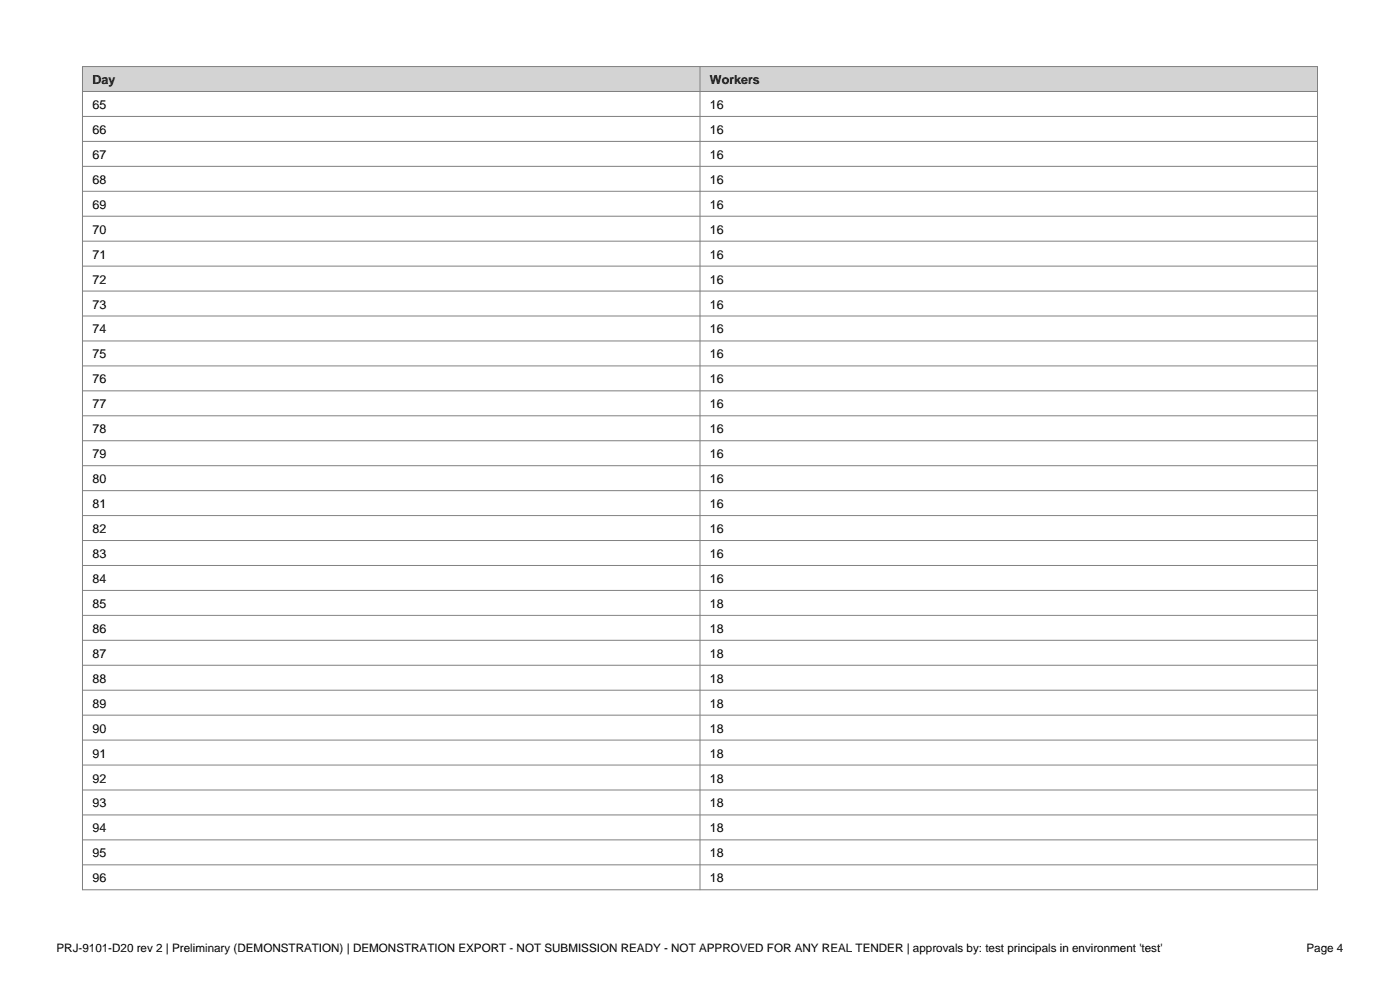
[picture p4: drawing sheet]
<svg xmlns="http://www.w3.org/2000/svg" width="297mm" height="210mm" viewBox="0 0 297 210" stroke-linecap="round" stroke-linejoin="round" font-family="sans-serif">
<defs><g id="words">
<g font-size="2.6">
<text x="19.6" y="17.8">Day</text>
<text x="150.6" y="17.8">Workers</text>
<text x="19.6" y="23.1">65</text>
<text x="150.6" y="23.1">16</text>
<text x="19.6" y="28.4">66</text>
<text x="150.6" y="28.4">16</text>
<text x="19.6" y="33.7">67</text>
<text x="150.6" y="33.7">16</text>
<text x="19.6" y="39">68</text>
<text x="150.6" y="39">16</text>
<text x="19.6" y="44.3">69</text>
<text x="150.6" y="44.3">16</text>
<text x="19.6" y="49.6">70</text>
<text x="150.6" y="49.6">16</text>
<text x="19.6" y="54.9">71</text>
<text x="150.6" y="54.9">16</text>
<text x="19.6" y="60.2">72</text>
<text x="19.6" y="65.4">73</text>
<text x="150.6" y="60.2">16</text>
<text x="150.6" y="65.4">16</text>
<text x="19.6" y="70.7">74</text>
<text x="150.6" y="70.7">16</text>
<text x="19.6" y="76">75</text>
<text x="150.6" y="76">16</text>
<text x="19.6" y="81.3">76</text>
<text x="150.6" y="81.3">16</text>
<text x="19.6" y="86.6">77</text>
<text x="150.6" y="86.6">16</text>
<text x="19.6" y="91.9">78</text>
<text x="150.6" y="91.9">16</text>
<text x="19.6" y="97.2">79</text>
<text x="150.6" y="97.2">16</text>
<text x="19.6" y="102.5">80</text>
<text x="19.6" y="107.8">81</text>
<text x="150.6" y="102.5">16</text>
<text x="150.6" y="107.8">16</text>
<text x="19.6" y="113.1">82</text>
<text x="150.6" y="113.1">16</text>
<text x="19.6" y="118.4">83</text>
<text x="150.6" y="118.4">16</text>
<text x="19.6" y="123.7">84</text>
<text x="150.6" y="123.7">16</text>
<text x="19.6" y="128.9">85</text>
<text x="150.6" y="128.9">18</text>
<text x="19.6" y="134.2">86</text>
<text x="150.6" y="134.2">18</text>
<text x="19.6" y="139.5">87</text>
<text x="150.6" y="139.5">18</text>
<text x="19.6" y="144.8">88</text>
<text x="150.6" y="144.8">18</text>
<text x="19.6" y="150.1">89</text>
<text x="19.6" y="155.4">90</text>
<text x="150.6" y="150.1">18</text>
<text x="150.6" y="155.4">18</text>
<text x="19.6" y="160.7">91</text>
<text x="150.6" y="160.7">18</text>
<text x="19.6" y="166">92</text>
<text x="150.6" y="166">18</text>
<text x="19.6" y="171.3">93</text>
<text x="150.6" y="171.3">18</text>
<text x="19.6" y="176.6">94</text>
<text x="150.6" y="176.6">18</text>
<text x="19.6" y="181.9">95</text>
<text x="150.6" y="181.9">18</text>
<text x="19.6" y="187.2">96</text>
<text x="150.6" y="187.2">18</text>
</g>
<g font-size="2.5">
<text x="12" y="202">PRJ-9101-D20 rev 2 | Preliminary (DEMONSTRATION) | DEMONSTRATION EXPORT - NOT SUBMISSION READY - NOT APPROVED FOR ANY REAL TENDER | approvals by: test principals in environment 'test'</text>
<text x="277.2" y="202">Page 4</text>
</g>
</g></defs>
<path d="M17.5 14.1h262v5.3h-262z" fill-rule="evenodd" fill="#d3d3d3"/>
<g fill="none" stroke="#808080" stroke-width=".21">
<path d="M17.5 14.1h262v174.6h-262zM17.5 19.4h262M148.5 14.1v174.6M17.5 24.7h262M17.5 30h262M17.5 35.3h262M17.5 40.6h262M17.5 45.9h262M17.5 51.2h262M17.5 56.4h262M17.5 61.7h262M17.5 67h262"/>
<path d="M17.5 72.3h262M17.5 77.6h262M17.5 82.9h262M17.5 88.2h262M17.5 93.5h262M17.5 98.8h262M17.5 104.1h262M17.5 109.4h262M17.5 114.7h262M17.5 119.9h262M17.5 125.2h262M17.5 130.5h262"/>
<path d="M17.5 135.8h262M17.5 141.1h262M17.5 146.4h262M17.5 151.7h262M17.5 157h262M17.5 162.3h262M17.5 167.6h262M17.5 172.9h262M17.5 178.2h262M17.5 183.4h262"/>
</g>
<use href="#words"/>
</svg>
